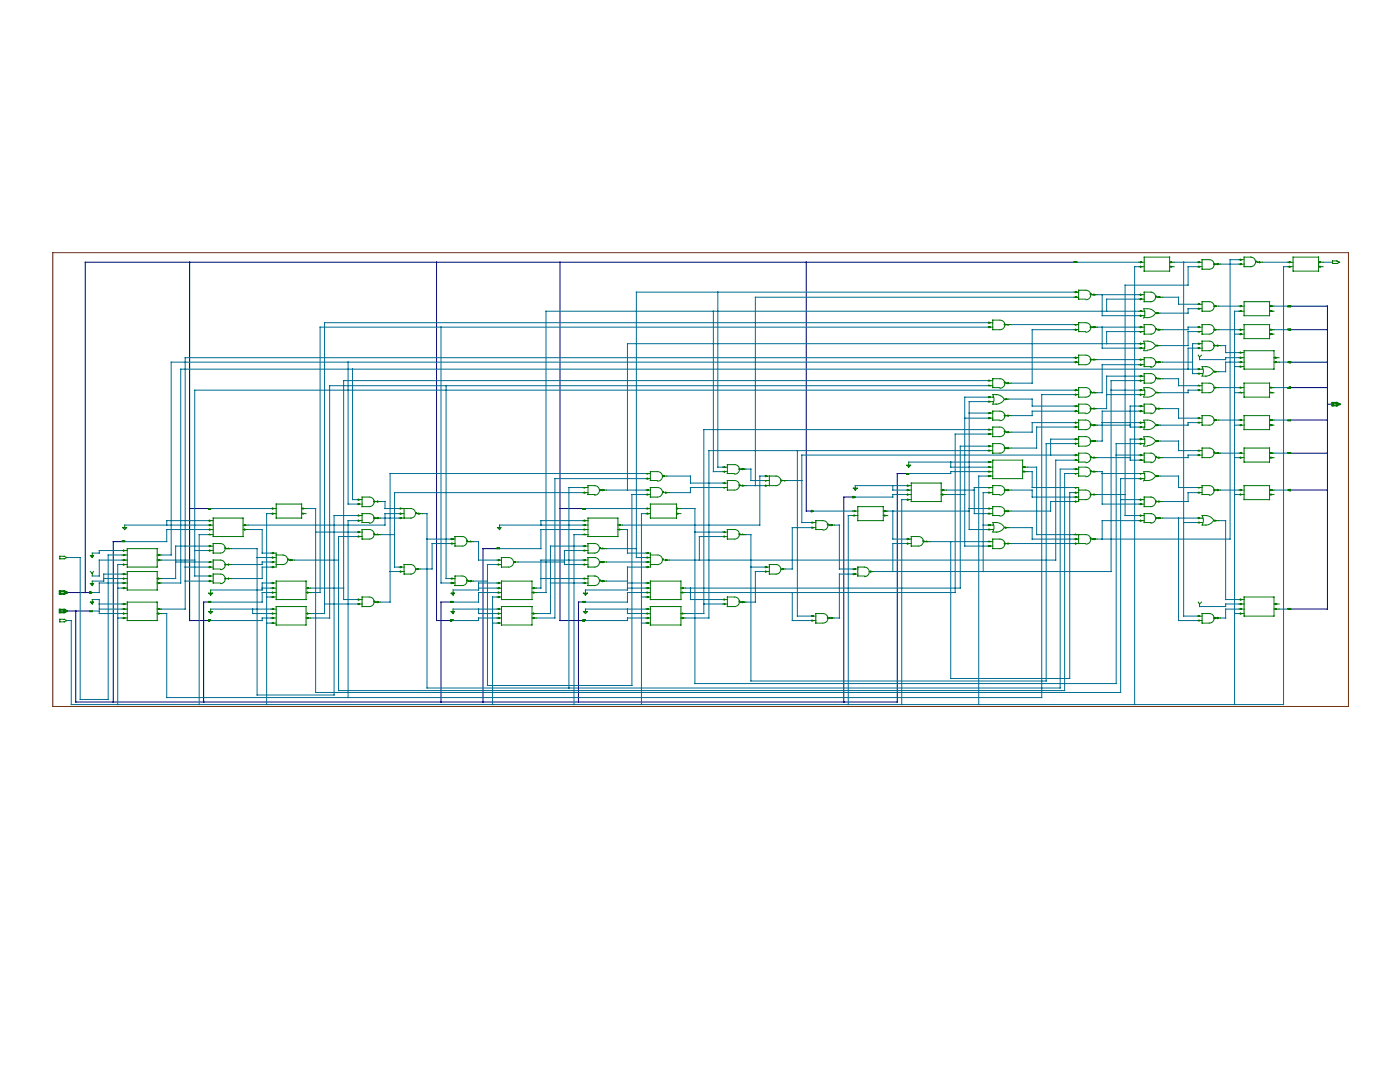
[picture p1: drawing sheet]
<svg xmlns="http://www.w3.org/2000/svg" width="279mm" height="216mm" viewBox="0 0 279 216" stroke-linecap="round" stroke-linejoin="round" font-family="sans-serif">
<g fill="none" stroke="#000075" stroke-width=".2">
<path d="M37.8 52.3v71.5h3.9M87.1 52.3v71.5h2.8M111.8 52.3v71.5h4.5M160.9 52.3v49.7h1M214.4 52.3h-197.4v65.9M257.6 61.1h7.3v60.4h-7.3M257.6 65.8h7.3M257.6 72.3h7.3M257.6 77.3h7.3M170.2 99.2h-1.8v40.9M181 94.5h-1.9v45.6h-164v-18.2M257.6 83.8h7.3"/>
<path d="M257.6 90.4h7.3M257.6 97.8h7.3M264.9 80.6h1M13.3 118.2h4.6M24.4 108.1h-1.8v32M37.8 101.5h3.9M99.2 109.5h-2.8v30.6M111.8 101.5h4.5M13.3 121.9h4.6M41.7 120.1h-1.1v20M89.9 120.1h-1.9v20M116.3 120.1h-.9v20"/>
</g>
<path d="M265.9 80.4h.9l.5 .2-.5 .3h-.9zM11.9 118h.9l.5 .2-.5 .3h-.9zM11.9 121.7h.9l.5 .2-.5 .3h-.9z" fill="none" stroke="#003900" stroke-width=".38"/>
<g fill="none" stroke="#006d92" stroke-width=".2">
<path d="M143.3 58.3v34.9h1M214.4 59.3h-63.7v37.6M214.4 58.3h-87.4v53h1.9M214.9 52.3h12.4M218.9 58.8h8.4M220 58.8v4.2h7.3M227.3 59.7h-6.4v2.4M227.3 53.2h-.9v87.4M232 59.3h3.2v1.4h3.8M234.3 52.3h4.7M236.2 52.3v70.6h2.8M239 53.2h-1.9v3.7h-12.6v46h2.8"/>
<path d="M243.6 52.7h3.7M247.3 51.8h-1.8v55.8h-26.6M252 52.3h5M257 53.2h-.8v87.4h-242v-16.8h-.9M264 52.3h1.9M69.5 72.3v28.3h1.9M70.4 73.7v26h1M88 65.3v51h1.9M89 77v38.4h.9M142.4 62.1v32h1.9M197.2 65.3h-133.3v52.9h-1.9M197.2 77h-131.4v46.3h-3.8"/>
<path d="M197.2 64.4h-132.4v58h-2.8M197.2 75.9h-128.6v43.7h2.8M197.2 79.2h-4.7v29.8h4.7M201.3 79.6h4.7v1.4h8.4M201.8 64.8h12.6M214.4 65.8h-8.4v10.7h-4.2M214.4 71.4h-177.4v50.1h-4.7M214.4 78.7h-6.5v60.5h-174.6v-16.8h-1M214.4 72.3h-180.2v38.4h-1.9M214.4 77.9h-175.5v37h2.8M218.9 65.3h8.4M218.9 71.8h8.4"/>
<path d="M220 65.3v4.2h7.3M220.9 78.7h6.4M221.7 77.9h5.6M227.3 62.1h-118.3v56.1h-1.9M227.3 75.1h-6.4v6.4h-2M227.3 66.2h-6.4v2.4M227.3 68.6h-102.1v29.2M227.3 72.8h-7.3v5.6h-1.1M227.3 75.9h-5.6v38.1h-47.3M232 75.6h3.2v1.4h3.8M232 72.3h6M239 61.6h-1.9v.9h-5.6"/>
<path d="M239 65.3h-1.9v.5h-5.1M239 66.2h-1.9v2.8h-5.6M239 69.5h-1.9v4.2M239 77.9h-1.9v.5h-5.6M239 68.6h-1v5.9h1M239 73.7h-202.9v42.6h-3.8M243.2 65.8h4.1M243.2 77.3h4.1M243.2 61.1h4.1M243.6 69h1v1.4h2.7M246.4 66.7h.9M246.4 73.2h.9"/>
<path d="M246.4 78.4h.9M247.3 62.1h-.9v78.5M247.3 72.3h-2.7v1.9h-1.4M247.3 71.4h-2.7v.4h-5.2M254.3 65.8h2.7M254.3 77.3h2.7M254.3 61.1h2.7M255.3 72.3h1.7M116.3 98.3h-37.6v14.9h.9M116.3 97.3h-2.8v40M121 97.8h7.9M128.9 95.5h-18.2v27.8h-3.6"/>
<path d="M128.9 94.5h-51v25.6h-2M128.9 98.7h-2.8v38.1h-28.8v-24.2h1.9M133.1 95h4.7v1.4h6.5M144.3 97.3h-6.5v1h-4.2M148.8 93.6h1.1v2.3h2.8M148.8 96.9h3.9M152.7 95h-1.1v9.8h-27.4M157.2 95.9h2.8M159.1 89.9v33h2.8M170.7 96.9h10.3M178.2 96.9v.9h2.8M181 98.7h-2.8v.5h-7.5"/>
<path d="M181 99.7h-1v40.9M181.4 92.2h15.8M188.8 97.8h5.6M188.8 98.7h3.7M189.7 92.2v1h7.5M192.5 83.4h4.7M193.4 82.4h3.8M197.2 86.6h-6.6v31.6h-53.8M197.2 89.9h-55.7v33.4h-4.7M197.2 85.7h-56.7v36.7h-3.7M197.2 94.1h-7.5v.4h-8.3M197.2 95h-1.9v45.6"/>
<path d="M197.2 97.3h-2.8v5.2h2.8M197.2 98.3h-1v15.7M197.2 80.1h-3.8v25.6h3.8M197.2 89h-5.6v28.3h-54.8M201.8 97.8h4.2v1.4h8.4M205.1 94.1h.9v3.2h8.4M205.1 93.2h1.8v13.5h7.5M214.4 84.3h-8.4v1.9h-4.2M214.4 82h-8.4v.9h-4.2M214.4 87.6h-4.7v3.2M214.4 91.8h-3.7v20h-77.1M214.4 85.2h-7.5v4.2h-5.1"/>
<path d="M214.4 90.8h-54.4v13.5h1.9M214.4 94.5h-1.9v43.3h-144.9v-30.7h3.8M214.4 98.3h-.9v37.1h-23.8v-27.3M214.4 93.6h-2.8v43.7h-126.4v-34.8h-.9M214.4 88.5h-5.6v47.4h-58.9v-29.2h-1.1M218.9 84.8h6.7M218.9 91.3h6.7M218.9 94.1h1.1v6.5h7.3M218.9 98.7h5.6M220 84.3h7.3M220 94.5h7.3M222.8 90.8h4.5"/>
<path d="M223.6 99.7h3.7M227.3 87.6h-1.7v4.2h1.7M227.3 81h-1.7v4.2h1.7M227.3 82h-7.3v6h-1.1M227.3 95.5h-3.7v42.7h-160.6v-36.7h-1.9M227.3 88.5h-4.5v47.9h-84.1v-34.9h-2.8M231.5 88h3.7v1.9h3.8M231.5 95h3.7v2.3h3.8M232 81.5h3.2v1.9h3.8M239 84.3h-1.9v.5h-5.6M239 90.8h-1.9v.5h-5.1M239 98.3h-1.9v1.8h-5.1"/>
<path d="M243.2 83.8h4.1M243.6 97.8h3.7M243.6 90.4h3.7M246.4 84.8h.9M246.4 91.3h.9M246.4 98.7h.9M254.3 97.8h2.7M254.3 83.8h2.7M254.3 90.4h2.7M18.4 119.6h1.4v1.9h4.6M20.7 115.4h3.7M23.5 117.3h.9"/>
<path d="M24.4 116.3h-4.6v1.9h-1.4M24.4 114.6h-3.7v1.4h-2.3M24.4 109.9h-4.6v.5h-1.4M24.4 111.8h-4.6v3.1h-1.4M24.4 110.7h-2.8v28.9h-5.6v-28.3h-2.7M24.4 112.6h-.9v28M24.9 104.8h16.8M32.3 111.8h6.6M35.1 112.1h6.6M37 113.2h4.7M37 116h4.7M38.9 109.9h2.8"/>
<path d="M41.7 109h-6.6v6.4h-2.8M41.7 105.7h-8.4v2.4h-8.4M41.7 103.9h-8.4v.9M41.7 106.7h-1.9v33.9M42 101.5h12.1M49.5 105.7h2.8v4.7h1.8M51.3 111.3h2.8M52.3 117.3h1.8M53.2 119.1h.9M54.1 118.2h-1.8v1.9h-10.3M54.1 113.2h-1.8v2.2h-6.1M54.1 112.1h-1.8v.5h-6.1"/>
<path d="M54.1 116.3h-1.8v1.4h-10.3M54.1 102.5h-.9v38.1M58.8 111.8h8.8M62 117.3h6.6M63 106.2h8.4M71.4 102.9h-4.7v35.8h-15.4v-29.2h-5.1M71.4 103.9h-1.9v35.3M75.9 100.1h.9v1.4h2.8M75.9 106.7h2.8M75.9 103.4h3.7M77.9 114h1.7M79.6 102.5h-2.8v2.3h-27.3"/>
<path d="M85.2 107.6h4.7M89.9 108.5h-3.7v5h-2.4M94.5 108.1h1v3.7h3.7M94.5 116h2.8M95.5 117.3h3.7M99.2 118.2h-3.7v1.9h-5.1M99.2 116.3h-3.7v1.4h-5.1M99.2 119.1h-.9v21.5M99.7 104.8h16.6M103.4 112.1h9.2M108 115.4h8.3M109.9 116.3h6.4"/>
<path d="M116.3 109h-6.4v13.4h-2.8M116.3 105.7h-8.3v3.8h-8.3M116.3 103.9h-8.3v.9M116.3 111.8h-8.3v5.5h-.9M116.3 106.7h-1.7v33.9M116.3 109.9h-3.7v2.7h3.7M116.8 101.5h12.1M121 109.5h6M121 112.1h7.9M124.2 105.7h1v4.7h3.7M125.2 117.3h3.7M128 119.1h.9"/>
<path d="M128.9 118.2h-3.7v1.9h-8.4M128.9 113.2h-3.7v2.8h-4.2M128.9 116.3h-3.7v1.4h-8.4M128.9 102.5h-.9v38.1M137.8 117.3v2.3h6.5M138.7 106.2h5.6M144.3 107.1h-4.7v4.7M149.9 113.2h2.8M152.7 114h-2v6.1h-1.9M158.1 118.2v5.6h3.8M161.9 105.3h-3.8v8.2h-1.4M162.3 102h7.9"/>
<path d="M166.5 104.8h1v8.7h2.7M170.2 114.6h-2.7v8.7h-1M170.2 102.9h-.9v37.7M177.2 102h16.2M178.2 102v5.6h2.8M181 108.5h-2.8v5.5M185.5 108.1h11.7M193.4 101.5h3.8M196.2 104.8h1M201.3 105.3h4.7v2.3h8.4M201.8 108.5h12.6M214.4 100.1h-4.7v1.9h-7.9"/>
<path d="M227.3 103.9h-7.3v3.7M232 103.4h7M235.2 103.4v20.4h3.8M236.2 104.3h2.8M243.2 103.9h1.4v15.7h2.7M18.4 121.9h1.4v.5h4.6M19.8 120.5h4.6M23.5 123.3h.9M42 121.5h12.1M50.4 121.5v.9h3.7M53.2 124.3h.9M54.1 123.3h-1.8v.5h-10.3"/>
<path d="M64.8 120.5h6.6M90.4 121.5h8.8M95.5 121.5v.9h3.7M98.3 124.3h.9M99.2 123.3h-3.7v.5h-5.1M116.8 121.5h12.1M125.2 121.5v.9h3.7M128 124.3h.9M128.9 123.3h-3.7v.5h-8.4M140.5 120.5h3.8M246.4 122.4h.9M247.3 121.5h-2.7v1.8h-1"/>
<path d="M247.3 120.5h-2.7v.5h-5.2M255.3 121.5h1.7"/>
</g>
<g fill="none" stroke="#007500" stroke-width=".2">
<path d="M214.4 52.2h.5v.1h-.5zM214.4 59.3h.9M214.4 58.3h.9M214.6 58.2l.3 .1-.3 .1M214.6 59.2l.3 .1M216.7 57.9h-1.4v1.8h1.4M216.7 57.9a.95 .95 0 0 1 1 1 .95 .95 0 0 1-1 .9M217.9 58.8h1M218.3 58.7l.3 .1-.3 .1M227.3 52.3h1M227.3 53.2h1M227.3 58.8h1"/>
<path d="M227.3 59.7h1M227.6 52.2l.2 .1-.2 .2M227.6 53.1l.2 .1-.2 .1M227.6 58.7l.2 .1-.2 .1M227.6 59.6l.2 .1-.2 .1M228.3 51.3h5.1v2.8h-5.1zM229.7 58.3a.95 .95 0 0 1 .9 .9 .95 .95 0 0 1-.9 1M229.7 58.3h-1.4v1.9h1.4M231 59.3h1M231.3 59.2l.2 .1M233.4 52.3h.9M233.4 53.2h.9"/>
<path d="M233.7 52.2l.1 .1-.1 .2M233.7 53.1l.1 .1-.1 .1M239 52.3h.9M239 53.2h.9M239.3 52.2l.1 .1-.1 .2M239.3 53.1l.1 .1-.1 .1M241.3 51.8h-1.4v1.9h1.4M241.4 51.8a.95 .95 0 0 1 .9 1 .95 .95 0 0 1-.9 .9M242.6 52.7h1M243 52.6l.2 .1-.2 .1M247.3 52.7h1M247.3 51.8h1"/>
<path d="M247.5 51.7l.3 .1-.3 .1M247.5 52.6l.3 .1-.3 .1M249.6 51.3a.95 .95 0 0 1 1 1 .95 .95 0 0 1-1 .9M249.7 51.3h-1.4v1.9h1.4M251 52.3h1M251.3 52.2l.2 .1-.2 .2M257 52.3h1.1M257 53.2h1.1M257.3 52.2l.3 .1-.3 .2M257.3 53.1l.3 .1-.3 .1M258.1 51.3h5v2.8h-5zM263.1 52.3h.9"/>
<path d="M263.1 53.2h.9M263.4 52.2l.1 .1-.1 .2M263.4 53.1l.1 .1-.1 .1M265.9 52.1h.9l.5 .2-.5 .3h-.9zM197.2 79.2h1M197.2 65.3h.9M197.2 64.4h.9M197.2 75.9h.9M197.2 77h.9M197.4 79.1l.2 .1-.2 .2M197.4 64.3l.2 .1-.2 .1M197.4 65.2l.2 .1-.2 .1"/>
<path d="M197.4 75.8l.2 .1-.2 .2M197.4 76.8l.2 .2M198.1 78.7h.8M198.1 78.8l.3 .9-.3 .9h.8M198.8 78.7a1.84 1.84 0 0 1 1.6 1M199.5 63.9h-1.4v1.9h1.4M199.5 75.6h-1.4v1.7h1.4M199.6 63.9a.95 .95 0 0 1 .9 .9 .95 .95 0 0 1-.9 1M199.6 75.6a.95 .95 0 0 1 .9 .9 .95 .95 0 0 1-.9 1M200.4 79.6h.9M200.4 79.7a1.84 1.84 0 0 1-1.6 .9M200.8 64.8h1"/>
<path d="M200.8 76.5h1M200.9 79.6l-.2 .2M201.2 76.3l.1 .2-.1 .1M201.3 64.8l-.1 .1M214.4 64.8h.9M214.4 72.3h.9M214.4 71.4h.9M214.4 78.7h.9M214.4 77.9h.9M214.4 65.8h.9M214.6 77.7l.3 .2-.3 .1M214.6 78.6l.3 .1-.3 .2"/>
<path d="M214.6 71.2l.3 .2-.3 .1M214.6 72.1l.3 .2-.3 .1M214.6 65.7l.3 .1-.3 .1M214.9 64.8l-.3 .1M216.7 77.3h-1.4v1.9h1.4M216.7 64.4h-1.4v1.8h1.4M216.7 70.9h-1.4v1.9h1.4M216.7 70.9a.95 .95 0 0 1 1 .9 .95 .95 0 0 1-1 1M216.7 77.3a.95 .95 0 0 1 1 1 .95 .95 0 0 1-1 .9M216.7 64.4a.95 .95 0 0 1 1 .9 .95 .95 0 0 1-1 1M217.9 71.8h1M217.9 78.4h1"/>
<path d="M217.9 65.3h1M218.3 71.6l.3 .2-.3 .1M218.3 78.2l.3 .2M218.3 65.2l.3 .1-.3 .1M227.3 63h1.2M227.3 71.8h1M227.3 72.8h1M227.3 78.7h1.2M227.3 77.9h1.2M227.3 62.1h1.2M227.3 65.3h1M227.3 66.2h1"/>
<path d="M227.3 68.6h1.2M227.3 69.5h1.2M227.3 75.1h1M227.3 75.9h1M227.6 77.7l.2 .2-.2 .1M227.6 78.6l.2 .1-.2 .2M227.6 71.6l.2 .2-.2 .1M227.6 72.6l.2 .2-.2 .1M227.6 74.9l.2 .2-.2 .1M227.6 75.8l.2 .1-.2 .2M227.6 62l.2 .1M227.6 62.9l.2 .1-.2 .1"/>
<path d="M227.6 68.5l.2 .1-.2 .1M227.6 65.2l.2 .1-.2 .1M227.6 69.3l.2 .2-.2 .1M227.8 66.2l-.2 .1M228.2 77.4l.3 .9-.3 .9M228.2 61.6l.3 .9-.3 1M228.2 68.1l.3 .9-.3 .9M228.3 70h.7M228.3 79.2h.7M228.3 77.3h.7M228.3 68.1h.7M228.3 61.6h.7"/>
<path d="M228.3 63.4h.7M229 77.3a1.84 1.84 0 0 1 1.6 1M229 61.6a1.84 1.84 0 0 1 1.6 .9M229 68.1a1.84 1.84 0 0 1 1.6 .9M229.7 71.4a.95 .95 0 0 1 .9 .9 .95 .95 0 0 1-.9 1M229.7 74.5a.95 .95 0 0 1 .9 1 .95 .95 0 0 1-.9 1M229.7 64.8a.95 .95 0 0 1 .9 .9 .95 .95 0 0 1-.9 1M229.7 64.8h-1.4v1.9h1.4M229.7 71.4h-1.4v1.8h1.4M229.7 74.5h-1.4v2h1.4M230.6 78.4h.9M230.6 78.3a1.84 1.84 0 0 1-1.6 .9"/>
<path d="M230.9 78.2l.2 .2M230.9 62.4l.2 .1-.2 .1M230.9 68.8l.2 .2-.2 .1M231 72.3h1M231 75.6h1M231 65.8h1M231.3 72.1l.2 .2-.2 .1M231.3 75.4l.2 .2M231.3 65.7l.2 .1-.2 .1M231.5 62.5h-.9a1.84 1.84 0 0 1-1.6 .9M231.5 69l-.9-.1a1.84 1.84 0 0 1-1.6 1M239 73.7h1"/>
<path d="M239 74.5h1M239 77.9h.9M239 61.6h.9M239 65.3h.9M239 66.2h.9M239 68.6h.9M239 69.5h.9M239 77h.9M239 60.7h.9M239.1 70.9l.3 .3M239.3 68.5l.1 .1-.1 .1M239.3 69.3l.1 .2-.1 .1"/>
<path d="M239.3 76.8l.1 .2M239.3 77.7l.1 .2-.1 .1M239.3 60.6l.1 .1M239.3 61.5l.1 .1-.1 .1M239.3 65.2l.1 .1-.1 .1M239.3 73.5l.1 .2-.1 .1M239.3 74.4l.1 .1-.1 .2M239.4 71.2v.6M239.4 66.2l-.1 .1M239.8 70.9l-.4 .3M239.9 73.2h.8M239.9 75.1h.8"/>
<path d="M239.9 73.2l.3 .9-.3 .9M240.6 73.2a1.84 1.84 0 0 1 1.6 .9M241.3 64.8h-1.4v1.9h1.4M241.3 60.2h-1.4v1.9h1.4M241.3 68.1h-1.4v1.9h1.4M241.3 76.5h-1.4v1.9h1.4M241.4 68.1a.95 .95 0 0 1 .9 .9 .95 .95 0 0 1-.9 1M241.4 76.5a.95 .95 0 0 1 .9 .9 .95 .95 0 0 1-.9 1M241.4 60.2a.95 .95 0 0 1 .9 1 .95 .95 0 0 1-.9 .9M241.4 64.8a.95 .95 0 0 1 .9 .9 .95 .95 0 0 1-.9 1M242.2 77.3h1M242.2 65.8h1"/>
<path d="M242.2 61.1h1M242.2 74.2h1M242.2 74.1a1.84 1.84 0 0 1-1.6 1M242.4 77.2l.3 .1-.3 .2M242.4 61l.3 .1-.3 .1M242.4 65.7l.3 .1-.3 .1M242.4 74l.3 .2-.3 .1M242.6 69h1M243 68.8l.2 .2-.2 .1M247.3 78.4h1M247.3 77.3h1M247.3 72.3h1"/>
<path d="M247.3 71.4h1M247.3 73.2h1M247.3 62.1h1M247.3 65.8h1M247.3 66.7h1M247.3 61.1h1M247.3 70.4h1M247.5 65.7l.3 .1-.3 .1M247.5 66.5l.3 .2-.3 .1M247.5 61l.3 .1-.3 .1M247.5 62l.3 .1M247.5 70.2l.3 .2-.3 .1"/>
<path d="M247.5 71.2l.3 .2-.3 .1M247.5 72.1l.3 .2-.3 .1M247.5 73l.3 .2-.3 .1M247.5 77.2l.3 .1-.3 .2M247.5 78.2l.3 .2M248.3 60.2h5.1v2.8h-5.1zM248.3 64.8h5.1v2.8h-5.1zM248.3 70h6v3.7h-6zM248.3 76.5h5.1v2.7h-5.1zM253.4 78.4h.9M253.4 77.3h.9M253.4 62.1h.9"/>
<path d="M253.4 65.8h.9M253.4 66.7h.9M253.4 61.1h.9M253.6 65.7l.3 .1-.3 .1M253.6 66.5l.3 .2-.3 .1M253.6 61l.3 .1-.3 .1M253.6 62l.3 .1M253.6 77.2l.3 .1-.3 .2M253.6 78.2l.3 .2M254.3 72.3h1M254.3 71.4h1M254.5 72.1l.3 .2-.3 .1"/>
<path d="M254.5 71.2l.3 .2-.3 .1M257 77.3l.6-.1v.3h-.6zM257 72.3h.3M257 65.7h.6v.2h-.3zM257 61.1l.6-.1v.2h-.6zM257.3 72.1h.3v.3h-.3zM71.4 99.7h.9M71.5 99.6l.3 .1-.3 .1M73.7 99.2h-1.4v1.9h1.4M73.7 99.2a.95 .95 0 0 1 1 .9 .95 .95 0 0 1-1 1M75.3 99.9l.3 .2-.3 .1M116.3 97.3h1"/>
<path d="M116.3 98.3h1M116.6 98.2l.2 .1-.2 .1M116.8 97.3l-.2 .1M118.7 96.9a.95 .95 0 0 1 .9 1 .95 .95 0 0 1-.9 .9M118.7 96.9h-1.4v1.8h1.4M120 97.8h1M120.3 97.7l.2 .1-.2 .1M128.9 95.5h.9M128.9 97.8h.9M128.9 98.7h.9M128.9 94.5h.9M129.2 97.7l.2 .1-.2 .1"/>
<path d="M129.2 98.6l.2 .1-.2 .1M129.2 95.4l.2 .1-.2 .1M129.4 94.5l-.2 .1M131.2 94.1h-1.4v1.8h1.4M131.2 97.3h-1.4v1.9h1.4M131.3 97.3a.95 .95 0 0 1 .9 .9 .95 .95 0 0 1-.9 1M131.3 94.1a.95 .95 0 0 1 .9 1 .95 .95 0 0 1-.9 .9M132.2 95h.9M132.3 94.9l.3 .1-.3 .1M132.6 98.3h1M132.8 98.2l.3 .1-.3 .1M144.3 96.4h.9"/>
<path d="M144.3 97.3h.9M144.3 94.1h.9M144.3 93.2h.9M144.5 96.3l.2 .1-.2 .1M144.5 93.1l.2 .1M144.5 94l.2 .1-.2 .1M144.7 97.3l-.2 .1M146.6 92.7h-1.4v1.8h1.4M146.6 95.9h-1.4v1.9h1.4M146.6 95.9a.95 .95 0 0 1 1 .9 .95 .95 0 0 1-1 1M146.6 92.7a.95 .95 0 0 1 1 1 .95 .95 0 0 1-1 .9M147.8 96.9h1"/>
<path d="M147.8 93.6h1M148.2 96.8l.3 .1-.3 .1M148.2 93.5l.3 .1-.3 .1M152.7 96.9h2.2M152.7 95.9h.8M152.7 95h2.2M152.8 94.9l.2 .1-.2 .1M152.8 96.8l.2 .1-.2 .1M153 95.9l-.2 .1M153.5 95v1.9M154.9 95a.95 .95 0 0 1 .9 .9 .95 .95 0 0 1-.9 1M156.2 95.9h1"/>
<path d="M156.7 95.9l-.1 .1M170.2 99.1l.4 .1-.4 .1zM170.3 97.4h.8l-.4 .4zM170.6 99.2h.1M170.7 96.9v.5M181 99.7h.9M181 96.9h.9M181 97.8h.9M181 94.5h.4v.1h-.4zM181 92.8h.7l-.3 .4zM181 98.7h.9M181.1 99.6l.3 .1-.3 .1"/>
<path d="M181.1 96.8l.3 .1-.3 .1M181.1 97.7l.3 .1-.3 .1M181.1 98.6l.3 .1-.3 .1M181.4 92.2v.6M181.9 96.4h5.9v3.7h-5.9zM187.8 97.8h1M187.8 98.7h1M188.1 97.7l.2 .1-.2 .1M188.1 98.6l.2 .1-.2 .1M197.2 92.2h.9M197.2 85.7h.9M197.2 97.3h.9"/>
<path d="M197.2 82.4h.9M197.2 89h.9M197.2 80.1h1M197.2 95h.9M197.2 94.1h.9M197.2 93.2h.9M197.2 86.6h.9M197.2 83.4h.9M197.2 98.3h.9M197.2 89.9h.9M197.4 85.6l.2 .1-.2 .2M197.4 86.5l.2 .1-.2 .1"/>
<path d="M197.4 80l.2 .1-.2 .2M197.4 83.3l.2 .1-.2 .2M197.4 88.9l.2 .1-.2 .2M197.4 89.8l.2 .1-.2 .1M197.4 92.1l.2 .1-.2 .1M197.4 93.1l.2 .1M197.4 94l.2 .1-.2 .1M197.4 94.9l.2 .1-.2 .1M197.4 98.2l.2 .1-.2 .1M197.6 82.4l-.2 .2M197.6 97.3l-.2 .1M198.1 91.8h6v3.7h-6z"/>
<path d="M199.5 82h-1.4v1.8h1.4M199.5 85.2h-1.4v1.9h1.4M199.5 88.5h-1.4v1.9h1.4M199.5 96.9h-1.4v1.8h1.4M199.6 85.2a.95 .95 0 0 1 .9 1 .95 .95 0 0 1-.9 .9M199.6 82a.95 .95 0 0 1 .9 1 .95 .95 0 0 1-.9 .9M199.6 88.5a.95 .95 0 0 1 .9 1 .95 .95 0 0 1-.9 .9M199.6 96.9a.95 .95 0 0 1 .9 1 .95 .95 0 0 1-.9 .9M200.8 89.4h1M200.8 82.9h1M200.8 86.2h1M200.8 97.8h1"/>
<path d="M201.2 86.1l.1 .1-.1 .2M201.2 82.8l.1 .1-.1 .2M201.2 89.3l.1 .1-.1 .1M201.2 97.7l.1 .1-.1 .1M204.1 94.1h1M204.1 93.2h1M204.3 93.1l.3 .1M204.3 94l.3 .1-.3 .1M214.4 97.3h.9v2.8h-.9M214.4 91.8h.9M214.4 85.2h.9M214.4 99.2h.9"/>
<path d="M214.4 87.6h.9M214.4 88.5h.9M214.4 84.3h.9M214.4 82h.9M214.4 93.6h.9M214.4 94.5h.9M214.4 98.3h.9M214.4 90.8h.9M214.4 81h.9M214.6 90.7l.3 .1-.3 .1M214.6 91.7l.3 .1M214.6 88.4l.3 .1-.3 .1"/>
<path d="M214.6 81.9l.3 .1-.3 .2M214.6 84.2l.3 .1-.3 .2M214.6 85.1l.3 .1-.3 .1M214.6 87.5l.3 .1-.3 .2M214.6 98.2l.3 .1-.3 .1M214.6 99.1l.3 .1-.3 .1M214.6 99.9l.3 .2-.3 .1M214.6 93.5l.3 .1-.3 .1M214.9 97.3l-.3 .1M214.9 81l-.3 .2M214.9 94.5l-.3 .1M215.3 99.7h1.4"/>
<path d="M215.3 97.8h1.4M216.7 90.4h-1.4v1.8h1.4M216.7 83.8h-1.4v1.9h1.4M216.7 87.1h-1.4v1.9h1.4M216.7 80.6h-1.4v1.8h1.4M216.7 93.2h-1.4v1.8h1.4M216.7 90.4a.95 .95 0 0 1 1 1 .95 .95 0 0 1-1 .9M216.7 80.6a.95 .95 0 0 1 1 1 .95 .95 0 0 1-1 1M216.7 83.8a.95 .95 0 0 1 1 1 .95 .95 0 0 1-1 .9M216.7 87.1a.95 .95 0 0 1 1 1 .95 .95 0 0 1-1 .9M216.7 97.8a.95 .95 0 0 1 1 .9 .95 .95 0 0 1-1 1M216.7 93.2a.95 .95 0 0 1 1 1 .95 .95 0 0 1-1 .9"/>
<path d="M217.9 84.8h1M217.9 91.3h1M217.9 81.5h1M217.9 88h1M217.9 98.7h1M217.9 94.1h1M218.3 91.2l.3 .1-.3 .1M218.3 84.7l.3 .1-.3 .2M218.3 81.4l.3 .1-.3 .2M218.3 87.9l.3 .1-.3 .1M218.3 98.6l.3 .1-.3 .1M218.3 94l.3 .1-.3 .1"/>
<path d="M227.3 95.5h1.2M227.3 91.8h1M227.3 99.7h1M227.3 85.2h1.2M227.3 87.6h1.2M227.3 88.5h1.2M227.3 84.3h1.2M227.3 82h1M227.3 94.5h1.2M227.3 90.8h1M227.3 81h1M227.6 84.2l.2 .1-.2 .2"/>
<path d="M227.6 81.9l.2 .1-.2 .2M227.6 87.5l.2 .1-.2 .2M227.6 88.4l.2 .1-.2 .1M227.6 85.1l.2 .1-.2 .1M227.6 90.7l.2 .1-.2 .1M227.6 91.7l.2 .1M227.6 95.4l.2 .1-.2 .1M227.6 99.6l.2 .1-.2 .1M227.8 81l-.2 .2M227.8 94.5l-.2 .1M228.2 87.2l.3 .9-.3 .9M228.2 83.9l.3 .9-.3 .9"/>
<path d="M228.2 94.1l.3 1-.3 .9M228.3 85.7h.7M228.3 87.1h.7M228.3 89h.7M228.3 83.8h.7M228.3 95.9h.7M228.3 94.1h.7M229 87.1a1.84 1.84 0 0 1 1.6 .9M229 83.8a1.84 1.84 0 0 1 1.6 .9M229 94.1a1.84 1.84 0 0 1 1.6 .9M229.7 80.6a.95 .95 0 0 1 .9 1 .95 .95 0 0 1-.9 1M229.7 90.4a.95 .95 0 0 1 .9 1 .95 .95 0 0 1-.9 .9"/>
<path d="M229.7 99.2a.95 .95 0 0 1 .9 .9 .95 .95 0 0 1-.9 1M229.7 99.2h-1.4v1.9h1.4M229.7 80.6h-1.4v1.8h1.4M229.7 90.4h-1.4v1.8h1.4M230.6 95h.9M230.6 88h.9M230.6 88a1.84 1.84 0 0 1-1.6 .9M230.6 95a1.84 1.84 0 0 1-1.6 .9M230.9 87.9l.2 .1-.2 .1M230.9 84.7l.2 .1-.2 .2M230.9 94.9l.2 .1-.2 .1M231 91.3h1"/>
<path d="M231 81.5h1M231.3 81.4l.2 .1-.2 .2M231.3 91.2l.2 .1-.2 .1M231.3 99.9l.2 .2-.2 .1M231.5 84.8h-.9a1.84 1.84 0 0 1-1.6 .9M239 97.3h.9M239 84.3h.9M239 83.4h.9M239 98.3h.9M239 90.8h.9M239 89.9h.9M239.3 83.3l.1 .1-.1 .2"/>
<path d="M239.3 84.2l.1 .1-.1 .2M239.3 89.8l.1 .1-.1 .1M239.3 90.7l.1 .1-.1 .1M239.3 98.2l.1 .1-.1 .1M239.4 97.3l-.1 .1M241.3 96.9h-1.4v1.8h1.4M241.3 89.4h-1.4v1.9h1.4M241.3 82.9h-1.4v1.9h1.4M241.4 82.9a.95 .95 0 0 1 .9 1 .95 .95 0 0 1-.9 .9M241.4 89.4a.95 .95 0 0 1 .9 1 .95 .95 0 0 1-.9 .9M241.4 96.9a.95 .95 0 0 1 .9 1 .95 .95 0 0 1-.9 .9M242.2 83.8h1"/>
<path d="M242.4 83.7l.3 .1-.3 .1M242.6 90.4h1M242.6 97.8h1M243 90.3l.2 .1M243 97.7l.2 .1-.2 .1M247.3 84.8h1M247.3 91.3h1M247.3 90.4h1M247.3 83.8h1M247.3 97.8h1M247.3 98.7h1M247.5 97.7l.3 .1-.3 .1"/>
<path d="M247.5 98.6l.3 .1-.3 .1M247.5 90.3l.3 .1M247.5 91.2l.3 .1-.3 .1M247.5 83.7l.3 .1-.3 .1M247.5 84.7l.3 .1-.3 .2M248.3 82.9h5.1v2.8h-5.1zM248.3 89.4h5.1v2.8h-5.1zM248.3 96.9h5.1v2.8h-5.1zM253.4 84.8h.9M253.4 91.3h.9M253.4 90.4h.9M253.4 83.8h.9"/>
<path d="M253.4 97.8h.9M253.4 98.7h.9M253.6 97.7l.3 .1-.3 .1M253.6 98.6l.3 .1-.3 .1M253.6 90.3l.3 .1M253.6 91.2l.3 .1-.3 .1M253.6 83.7l.3 .1-.3 .1M253.6 84.7l.3 .1-.3 .2M257 90.3h.6v.1h-.6zM257 83.8h.6v.1h-.6zM257 97.8h.3M257.3 97.7h.3v.2h-.3z"/>
<path d="M11.9 111h.9l.5 .3-.5 .2h-.9zM17.9 118.1h.3v.3h-.3zM18 114l.4 .4M18 116.5h.7l-.3 .3zM18 110.9h.7l-.3 .4zM18.2 118.2h.2M18.4 110.4v.5M18.4 114.4v.5M18.4 116v.5M18.4 119.6v.5M18.7 114l-.3 .4M24.4 111.8h1"/>
<path d="M24.4 110.7h1M24.4 112.6h1M24.4 115.4h1M24.4 114.6h1M24.4 116.3h1M24.4 108h.5v.1h-.5zM24.4 117.3h1M24.4 109.9h1M24.5 105.3h.8l-.4 .4zM24.6 109.7l.3 .2-.3 .1M24.6 111.6l.3 .2-.3 .1M24.6 112.5l.3 .1-.3 .2"/>
<path d="M24.6 114.4l.3 .2-.3 .1M24.6 115.3l.3 .1-.3 .2M24.6 116.2l.3 .1-.3 .2M24.6 117.2l.3 .1-.3 .2M24.9 104.8v.5M24.9 110.7l-.3 .2M25.4 109.5h6v3.7h-6zM25.4 114h6v3.7h-6zM31.4 111.8h.9M31.4 110.7h.9M31.4 115.4h.9M31.4 116.3h.9"/>
<path d="M31.6 111.6l.3 .2-.3 .1M31.6 115.3l.3 .1-.3 .2M31.6 116.2l.3 .1-.3 .2M31.9 110.7l-.3 .2M41.7 103.9h.8M41.7 116h.8M41.7 113.2h.8M41.7 114.9h.8M41.7 106.7h.8M41.7 105.7h.8M41.7 101.5h.3v.1h-.3zM41.7 118.4h.7l-.4 .3z"/>
<path d="M41.7 104.8h.8M41.7 109h.8M41.7 112.1h.8M41.7 109.9h.8M41.8 114.8l.2 .1-.2 .2M41.8 115.8l.2 .2-.2 .1M41.8 113l.2 .2-.2 .1M41.8 108.8l.2 .2-.2 .1M41.8 109.7l.2 .2-.2 .1M41.8 104.6l.2 .2-.2 .1M41.8 105.5l.2 .2-.2 .1M41.8 103.8l.2 .1-.2 .1"/>
<path d="M41.8 106.6l.2 .1M42 117.7v.7M42 112.1l-.2 .2M42.5 103.4h6v3.7h-6zM43.9 108.5h-1.4v1.9h1.4M43.9 111.8h-1.4v1.7h1.4M43.9 114.6h-1.4v1.7h1.4M44 114.6a.95 .95 0 0 1 1 .9 .95 .95 0 0 1-1 1M44 111.8a.95 .95 0 0 1 1 .9 .95 .95 0 0 1-1 1M44 108.5a.95 .95 0 0 1 1 .9 .95 .95 0 0 1-1 1M45.2 109.5h1M45.2 112.6h1"/>
<path d="M45.2 115.4h1M45.6 115.3l.1 .1-.1 .2M45.6 112.5l.1 .1-.1 .2M45.6 109.3l.1 .2M48.5 105.7h1M48.5 104.8h1M48.8 104.6l.2 .2-.2 .1M48.8 105.5l.2 .2-.2 .1M54.1 110.4h1v2.8h-1M54.1 119.1h1M54.1 102.5h1M54.1 111.3h1"/>
<path d="M54.1 101.5h1M54.1 116.3h1M54.1 112.1h1M54.1 118.2h1M54.1 117.3h1M54.4 110.2l.2 .2-.2 .1M54.4 111.1l.2 .2-.2 .1M54.4 113l.2 .2-.2 .1M54.4 116.2l.2 .1-.2 .2M54.4 117.2l.2 .1-.2 .2M54.4 118.1l.2 .1-.2 .2M54.4 119l.2 .1-.2 .2"/>
<path d="M54.4 101.3l.2 .2-.2 .1M54.4 102.4l.2 .1-.2 .1M54.6 112.1l-.2 .2M55.1 116h6v3.6h-6zM55.1 100.6h5.1v2.8h-5.1zM55.1 110.7h1.4M55.1 112.6h1.4M56.5 110.7a.95 .95 0 0 1 .9 1 .95 .95 0 0 1-.9 .9M57.8 111.8h1M58 111.6l.3 .2-.3 .1M60.2 102.5h.9M60.2 101.5h.9"/>
<path d="M60.5 101.3l.1 .2-.1 .1M60.5 102.4l.1 .1-.1 .1M61.1 118.2h.9M61.1 117.3h.9M61.3 117.2l.3 .1-.3 .2M61.3 118.1l.3 .1-.3 .2M71.4 103.9h.9M71.4 119.6h.9M71.4 107.1h.9M71.4 100.6h.9M71.4 102.9h.9M71.4 106.2h.9"/>
<path d="M71.5 102.7l.3 .2-.3 .1M71.5 103.8l.3 .1-.3 .1M71.5 100.5l.3 .1-.3 .1M71.5 119.5l.3 .1-.3 .2M71.5 106l.3 .2-.3 .1M71.5 106.9l.3 .2-.3 .1M73.7 119.1h-1.4v1.9h1.4M73.7 102.5h-1.4v1.8h1.4M73.7 105.7h-1.4v1.9h1.4M73.7 102.5a.95 .95 0 0 1 1 .9 .95 .95 0 0 1-1 1M73.7 119.1a.95 .95 0 0 1 1 1 .95 .95 0 0 1-1 .9M73.7 105.7a.95 .95 0 0 1 1 .9 .95 .95 0 0 1-1 1"/>
<path d="M74.9 100.1h1M74.9 103.4h1M74.9 106.7h1M75.3 106.6l.3 .1M75.3 103.3l.3 .1-.3 .1M79.6 113.2h1M79.6 114h1M79.6 103.4h2.4M79.6 102.5h1M79.6 101.5h2.4M79.9 101.3l.2 .2-.2 .1M79.9 102.4l.2 .1-.2 .1"/>
<path d="M79.9 103.3l.2 .1-.2 .1M79.9 113l.2 .2-.2 .1M79.9 113.9l.2 .1-.2 .2M80.6 101.5v1.9M82 101.5a.95 .95 0 0 1 .9 .9 .95 .95 0 0 1-.9 1M82 112.6a.95 .95 0 0 1 .9 1 .95 .95 0 0 1-.9 1M82 112.6h-1.4v2h1.4M82.9 113.5h.9M83.3 102.5h1M83.4 113.5l-.2 .2M83.6 102.4l.2 .1-.2 .1M89.9 107.6h.9"/>
<path d="M89.9 115.4h.9M89.9 116.3h.9M89.9 108.5h.9M90 118.4h.7l-.3 .3zM90.2 115.3l.2 .1-.2 .2M90.2 116.2l.2 .1-.2 .2M90.2 107.4l.2 .2-.2 .1M90.2 108.3l.2 .2-.2 .1M90.4 117.7v.7M92.2 107.1h-1.4v1.9h1.4M92.2 114.9h-1.4v1.9h1.4M92.3 114.9a.95 .95 0 0 1 .9 1 .95 .95 0 0 1-.9 .9"/>
<path d="M92.3 107.1a.95 .95 0 0 1 .9 .9 .95 .95 0 0 1-.9 1M93.5 116h1M93.5 108.1h1M93.9 115.8l.2 .2-.2 .1M93.9 108l.2 .1M99.2 109.3h.5v.2h-.5zM99.2 119.1h.9M99.2 111.8h.9M99.2 112.6h.9M99.2 116.3h.9M99.2 118.2h.9M99.2 117.3h.9"/>
<path d="M99.3 105.3h.6l-.2 .4zM99.4 116.2l.3 .1-.3 .2M99.4 117.2l.3 .1-.3 .2M99.4 118.1l.3 .1-.3 .2M99.4 119l.3 .1-.3 .2M99.4 111.6l.3 .2-.3 .1M99.4 112.5l.3 .1-.3 .2M99.7 104.8v.5M100.1 116h6.1v3.6h-6.1zM101.5 111.3h-1.4v1.9h1.4M101.5 111.3a.95 .95 0 0 1 1 .9 .95 .95 0 0 1-1 1M102.5 112.1h.9"/>
<path d="M102.9 112.1l-.3 .2M106.2 118.2h.9M106.2 117.3h.9M106.4 117.2l.3 .1-.3 .2M106.4 118.1l.3 .1-.3 .2M116.3 103.9h1M116.3 111.8h1M116.3 112.6h1M116.3 106.7h1M116.3 105.7h1M116.3 101.5h.5v.1h-.5zM116.3 115.4h1"/>
<path d="M116.3 116.3h1M116.3 104.8h1M116.3 109h1M116.3 109.9h1M116.5 118.4h.7l-.4 .3zM116.6 108.8l.2 .2-.2 .1M116.6 103.8l.2 .1-.2 .1M116.6 104.6l.2 .2-.2 .1M116.6 105.5l.2 .2-.2 .1M116.6 106.6l.2 .1M116.6 112.5l.2 .1-.2 .2M116.6 115.3l.2 .1-.2 .2"/>
<path d="M116.6 111.6l.2 .2-.2 .1M116.6 109.7l.2 .2-.2 .1M116.6 116.2l.2 .1-.2 .2M116.8 117.7v.7M117.3 103.4h6v3.7h-6zM118.7 111.3a.95 .95 0 0 1 .9 .9 .95 .95 0 0 1-.9 1M118.7 108.5a.95 .95 0 0 1 .9 .9 .95 .95 0 0 1-.9 1M118.7 114.9a.95 .95 0 0 1 .9 1 .95 .95 0 0 1-.9 .9M118.7 111.3h-1.4v1.9h1.4M118.7 108.5h-1.4v1.9h1.4M118.7 114.9h-1.4v1.9h1.4M120 116h1"/>
<path d="M120 109.5h1M120 112.1h1M120.3 109.3l.2 .2M120.3 115.8l.2 .2-.2 .1M120.5 112.1l-.2 .2M123.3 105.7h.9M123.3 104.8h.9M123.6 104.6l.2 .2-.2 .1M123.6 105.5l.2 .2-.2 .1M128.9 110.4h.9v2.8h-.9M128.9 119.1h.9M128.9 102.5h.9"/>
<path d="M128.9 111.3h.9M128.9 101.5h.9M128.9 116.3h.9M128.9 112.1h.9M128.9 118.2h.9M128.9 117.3h.9M129.2 102.4l.2 .1-.2 .1M129.2 116.2l.2 .1-.2 .2M129.2 117.2l.2 .1-.2 .2M129.2 118.1l.2 .1-.2 .2M129.2 119l.2 .1-.2 .2M129.2 110.2l.2 .2-.2 .1"/>
<path d="M129.2 111.1l.2 .2-.2 .1M129.2 113l.2 .2-.2 .1M129.2 101.3l.2 .2-.2 .1M129.4 112.1l-.2 .2M129.8 116h6.1v3.6h-6.1zM129.8 100.6h5.2v2.8h-5.2zM129.8 110.7h1.4M129.8 112.6h1.4M131.3 110.7a.95 .95 0 0 1 .9 1 .95 .95 0 0 1-.9 .9M132.6 111.8h1M132.8 111.6l.3 .2-.3 .1M135 102.5h.9"/>
<path d="M135 101.5h.9M135.1 101.3l.3 .2-.3 .1M135.1 102.4l.3 .1-.3 .1M135.9 118.2h.9M135.9 117.3h.9M136.1 117.2l.3 .1-.3 .2M136.1 118.1l.3 .1-.3 .2M144.3 119.6h.9M144.3 107.1h.9M144.3 106.2h.9M144.5 106l.2 .2-.2 .1M144.5 106.9l.2 .2-.2 .1"/>
<path d="M144.5 119.5l.2 .1-.2 .2M146.6 119.1h-1.4v1.9h1.4M146.6 105.7h-1.4v1.9h1.4M146.6 105.7a.95 .95 0 0 1 1 .9 .95 .95 0 0 1-1 1M146.6 119.1a.95 .95 0 0 1 1 1 .95 .95 0 0 1-1 .9M147.8 106.7h1M148.2 106.6l.3 .1M152.7 113.2h.8M152.7 114h.8M152.8 113.9l.2 .1-.2 .2M152.8 113l.2 .2-.2 .1M154.9 112.6a.95 .95 0 0 1 .9 1 .95 .95 0 0 1-.9 1"/>
<path d="M154.9 112.6h-1.4v2h1.4M155.8 113.5h.9M156.3 113.5l-.2 .2M161.9 104.3h.9M161.9 105.3h.9M161.9 101.9l.3 .1-.1 .1h-.2zM162.1 104.1l.2 .2-.2 .1M162.1 105.2l.2 .1-.2 .1M162.2 102h.1M164.2 103.9h-1.4v1.8h1.4M164.3 103.9a.95 .95 0 0 1 .9 .9 .95 .95 0 0 1-.9 1M165.5 104.8h1"/>
<path d="M165.9 104.6l.2 .2-.2 .1M170.2 114.6h1M170.2 102h1M170.2 102.9h1M170.2 113.5h1M170.4 114.4l.3 .2-.3 .1M170.4 101.9l.3 .1-.3 .1M170.4 102.7l.3 .2-.3 .1M170.7 113.5l-.3 .2M171.2 101.1h5.1v2.8h-5.1zM172.5 113.2a.95 .95 0 0 1 1 .9 .95 .95 0 0 1-1 1M172.6 113.2h-1.4v1.7h1.4"/>
<path d="M173.5 114h.9M173.7 113.9l.3 .1-.3 .2M176.3 102h.9M176.3 102.9h.9M176.5 101.9l.3 .1-.3 .1M176.5 102.7l.3 .2-.3 .1M181 107.6h.9M181 108.5h.9M181.1 107.4l.3 .2-.3 .1M181.1 108.3l.3 .2-.3 .1M183.3 107.1h-1.4v1.9h1.4M183.3 107.1a.95 .95 0 0 1 1 .9 .95 .95 0 0 1-1 1"/>
<path d="M184.5 108.1h1M184.9 108l.1 .1M197.2 102.5h.9M197.2 105.7h1M197.2 101.5h.9M197.2 104.8h1M197.2 108.1h.9M197.2 109h.9M197.4 101.3l.2 .2-.2 .1M197.4 102.4l.2 .1-.2 .1M197.4 104.6l.2 .2-.2 .1M197.4 105.5l.2 .2-.2 .1"/>
<path d="M197.4 108l.2 .1M197.4 108.8l.2 .2-.2 .1M198.1 106.2h.8M198.8 104.3a1.84 1.84 0 0 1 1.6 .9M198.9 104.3h-.8l.3 .9-.3 .9M199.5 101.1h-1.4v1.8h1.4M199.5 107.6h-1.4v1.9h1.4M199.6 101.1a.95 .95 0 0 1 .9 .9 .95 .95 0 0 1-.9 1M199.6 107.6a.95 .95 0 0 1 .9 .9 .95 .95 0 0 1-.9 1M200.7 105.2l.2 .1-.2 .1M200.8 102h1M200.8 108.5h1"/>
<path d="M201.2 101.9l.1 .1-.1 .1M201.2 108.3l.1 .2-.1 .1M201.3 105.3h-.9a1.84 1.84 0 0 1-1.6 .9M214.4 106.7h2.3M214.4 107.6h.9M214.4 108.5h2.3M214.6 106.6l.3 .1M214.6 107.4l.3 .2-.3 .1M214.6 108.3l.3 .2-.3 .1M215.3 106.7v1.8M216.7 106.7a.95 .95 0 0 1 1 .9 .95 .95 0 0 1-1 1M217.9 107.6h1"/>
<path d="M218.3 107.4l.3 .2-.3 .1M227.3 103.9h1M227.3 100.6h1M227.3 102.9h1M227.6 102.7l.2 .2-.2 .1M227.6 103.8l.2 .1-.2 .1M227.6 100.5l.2 .1-.2 .1M229.7 102.5a.95 .95 0 0 1 .9 .9 .95 .95 0 0 1-.9 1M229.7 102.5h-1.4v1.8h1.4M231 100.1h1M231 103.4h1M231.3 103.3l.2 .1-.2 .1"/>
<path d="M239 103.4h1M239 104.3h1M239.3 103.3l.1 .1-.1 .1M239.3 104.1l.1 .2-.1 .1M239.9 104.8h.8M239.9 102.9h.8M239.9 102.9l.3 .9-.3 .9M240.6 102.9a1.84 1.84 0 0 1 1.6 .9M242.4 103.8l.3 .1-.3 .1M243.2 103.9h-1a1.84 1.84 0 0 1-1.6 .9M247.3 119.6h1M247.5 119.5l.3 .1-.3 .2"/>
<path d="M248.3 119.1h6v3.8h-6zM11.9 123.6h.9l.5 .2-.5 .3h-.9zM17.9 121.9h.5v.1h-.5zM18 120.1h.7l-.3 .4zM24.4 123.3h1M24.4 122.4h1M24.4 121.5h1M24.4 120.5h1M24.6 120.4l.3 .1-.3 .2M24.6 121.4l.3 .1M24.6 122.3l.3 .1-.3 .2M24.6 123.2l.3 .1-.3 .1"/>
<path d="M25.4 120.1h6v3.7h-6zM31.4 122.4h.9M31.4 121.5h.9M31.6 121.4l.3 .1M31.6 122.3l.3 .1-.3 .2M41.7 123.7h.3v.1l-.3 .2zM41.7 120h.3v.1h-.3zM41.7 122h.7l-.4 .4zM42 121.5v.5M54.1 123.3h1M54.1 122.4h1M54.1 124.3h1"/>
<path d="M54.1 121.5h1M54.4 121.4l.2 .1M54.4 122.3l.2 .1-.2 .2M54.4 123.2l.2 .1-.2 .1M54.4 124.2l.2 .1M55.1 121h6v3.7h-6zM61.1 123.3h.9M61.1 122.4h.9M61.3 122.3l.3 .1-.3 .2M61.3 123.2l.3 .1-.3 .1M71.4 120.5h.9M71.5 120.4l.3 .1-.3 .2"/>
<path d="M74.9 120.1h1M75.3 120l.3 .1-.3 .2M89.9 123.7h.5v.1l-.5 .2zM89.9 120h.5v.1h-.5zM90 122h.7l-.3 .4zM90.4 121.5v.5M99.2 123.3h.9M99.2 122.4h.9M99.2 124.3h.9M99.2 121.5h.9M99.4 121.4l.3 .1M99.4 122.3l.3 .1-.3 .2"/>
<path d="M99.4 123.2l.3 .1-.3 .1M99.4 124.2l.3 .1M100.1 121h6.1v3.7h-6.1zM106.2 123.3h.9M106.2 122.4h.9M106.4 122.3l.3 .1-.3 .2M106.4 123.2l.3 .1-.3 .1M116.3 123.7h.5v.1l-.5 .2zM116.3 120h.5v.1h-.5zM116.5 122h.7l-.4 .4zM116.8 121.5v.5M128.9 123.3h.9"/>
<path d="M128.9 122.4h.9M128.9 124.3h.9M128.9 121.5h.9M129.2 121.4l.2 .1M129.2 122.3l.2 .1-.2 .2M129.2 123.2l.2 .1-.2 .1M129.2 124.2l.2 .1M129.8 121h6.1v3.7h-6.1zM135.9 123.3h.9M135.9 122.4h.9M136.1 122.3l.3 .1-.3 .2M136.1 123.2l.3 .1-.3 .1"/>
<path d="M144.3 120.5h.9M144.5 120.4l.2 .1-.2 .2M147.8 120.1h1M148.2 120l.3 .1-.3 .2M161.9 123.8h.9M161.9 122.9h.9M162.1 122.8l.2 .1M162.1 123.7l.2 .1-.2 .2M164.2 122.4h-1.4v1.9h1.4M164.3 122.4a.95 .95 0 0 1 .9 1 .95 .95 0 0 1-.9 .9M165.5 123.3h1M165.9 123.2l.2 .1-.2 .1"/>
<path d="M239 123.8h.9M239 122.9h.9M239.1 120.1l.3 .4M239.3 122.8l.1 .1M239.3 123.7l.1 .1-.1 .2M239.4 120.5v.5M239.8 120.1l-.4 .4M241.3 122.4h-1.4v1.9h1.4M241.4 122.4a.95 .95 0 0 1 .9 1 .95 .95 0 0 1-.9 .9M242.6 123.3h1M243 123.2l.2 .1-.2 .1M247.3 122.4h1"/>
<path d="M247.3 121.5h1M247.3 120.5h1M247.5 120.4l.3 .1-.3 .2M247.5 121.4l.3 .1M247.5 122.3l.3 .1-.3 .2M254.3 121.5h1M254.3 120.5h1M254.5 120.4l.3 .1-.3 .2M254.5 121.4l.3 .1M257 121.4h.6v.1h-.6z"/>
<circle cx="217.7" cy="58.7" r=".13"/>
<circle cx="230.8" cy="59.2" r=".13"/>
<circle cx="242.3" cy="52.7" r=".13"/>
<circle cx="250.7" cy="52.2" r=".13"/>
<circle cx="200.5" cy="76.3" r=".13"/>
<circle cx="200.5" cy="64.8" r=".13"/>
<circle cx="217.7" cy="78.2" r=".13"/>
<circle cx="217.7" cy="71.8" r=".13"/>
<circle cx="217.7" cy="65.3" r=".13"/>
<circle cx="230.8" cy="72.3" r=".13"/>
<circle cx="230.8" cy="75.4" r=".13"/>
<circle cx="230.8" cy="65.7" r=".13"/>
<circle cx="242.3" cy="69" r=".13"/>
<circle cx="119.8" cy="97.8" r=".13"/>
<circle cx="132.3" cy="98.2" r=".13"/>
<circle cx="147.6" cy="96.8" r=".13"/>
<circle cx="147.6" cy="93.6" r=".13"/>
<circle cx="156" cy="95.9" r=".13"/>
<circle cx="200.5" cy="86.1" r=".13"/>
<circle cx="200.5" cy="97.8" r=".13"/>
<circle cx="200.5" cy="89.4" r=".13"/>
<circle cx="200.5" cy="82.9" r=".13"/>
<circle cx="217.7" cy="91.2" r=".13"/>
<circle cx="217.7" cy="88" r=".13"/>
<circle cx="217.7" cy="84.7" r=".13"/>
<circle cx="217.7" cy="98.7" r=".13"/>
<circle cx="217.7" cy="94" r=".13"/>
<circle cx="217.7" cy="81.5" r=".13"/>
<circle cx="230.8" cy="91.2" r=".13"/>
<circle cx="230.8" cy="81.5" r=".13"/>
<circle cx="242.3" cy="90.3" r=".13"/>
<circle cx="242.3" cy="97.8" r=".13"/>
<circle cx="45" cy="115.4" r=".13"/>
<circle cx="45" cy="109.3" r=".13"/>
<circle cx="45" cy="112.6" r=".13"/>
<circle cx="57.5" cy="111.6" r=".13"/>
<circle cx="74.7" cy="103.4" r=".13"/>
<circle cx="74.7" cy="100.1" r=".13"/>
<circle cx="74.7" cy="106.6" r=".13"/>
<circle cx="83.1" cy="102.4" r=".13"/>
<circle cx="93.2" cy="108" r=".13"/>
<circle cx="93.2" cy="115.8" r=".13"/>
<circle cx="119.8" cy="115.8" r=".13"/>
<circle cx="119.8" cy="112.1" r=".13"/>
<circle cx="119.8" cy="109.3" r=".13"/>
<circle cx="132.3" cy="111.6" r=".13"/>
<circle cx="147.6" cy="106.6" r=".13"/>
<circle cx="165.2" cy="104.6" r=".13"/>
<circle cx="184.3" cy="108" r=".13"/>
<circle cx="200.5" cy="108.5" r=".13"/>
<circle cx="200.5" cy="102" r=".13"/>
<circle cx="217.7" cy="107.4" r=".13"/>
<circle cx="230.8" cy="103.4" r=".13"/>
<circle cx="230.8" cy="100.1" r=".13"/>
<circle cx="74.7" cy="120" r=".13"/>
<circle cx="147.6" cy="120" r=".13"/>
<circle cx="165.2" cy="123.3" r=".13"/>
<circle cx="242.3" cy="123.3" r=".13"/>
</g>
<path d="M10.5 50.4h258.6v90.6h-258.6z" fill="none" stroke="#72330e" stroke-width=".2"/>
</svg>
